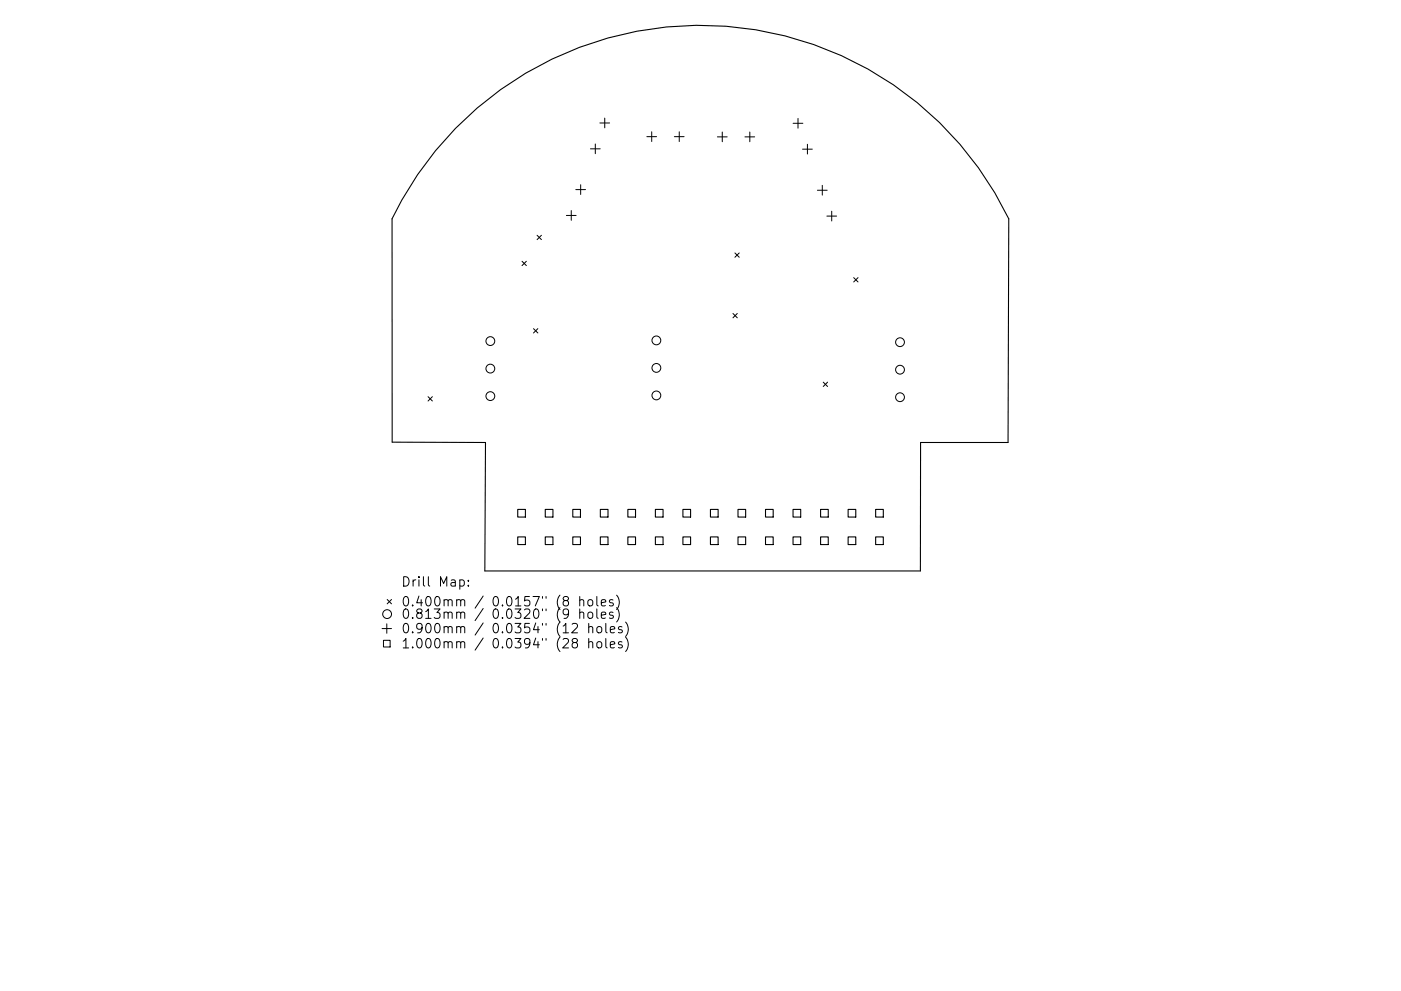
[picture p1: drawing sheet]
<svg xmlns="http://www.w3.org/2000/svg" width="297mm" height="210mm" viewBox="0 0 297 210" stroke-linecap="round" stroke-linejoin="round" font-family="sans-serif">
<defs><g id="words">
<g font-size="2.8">
<text x="85" y="124.5">Drill Map:</text>
<text x="85" y="128.7">0.400mm / 0.0157&quot; (8 holes)</text>
<text x="85" y="131.3">0.813mm / 0.0320&quot; (9 holes)</text>
<text x="85" y="134.4">0.900mm / 0.0354&quot; (12 holes)</text>
<text x="85" y="137.6">1.000mm / 0.0394&quot; (28 holes)</text>
</g>
</g></defs>
<g fill="none" stroke="#000" stroke-width=".23">
<path d="M96.6 27.3a72.6 72.6 0 0 1 117.3 19.1l-.2 47.5h-18.5l-.1 27.2h-92.3l.1-27.2-19.8-.1v-47.4a72.6 72.6 0 0 1 13.5-19.1zM109.8 108.1h1.6v1.6h-1.6zM109.8 113.9h1.6v1.6h-1.6zM115.6 108.1h1.6v1.6h-1.6zM115.6 113.9h1.6v1.6h-1.6zM121.4 108.1h1.7v1.6h-1.7zM121.4 113.9h1.7v1.6h-1.7zM127.3 108.1h1.6v1.6h-1.6zM127.3 113.9h1.6v1.6h-1.6zM133.1 108.1h1.6v1.6h-1.6zM133.1 113.9h1.6v1.6h-1.6zM139 108.1h1.6v1.6h-1.6z"/>
<path d="M139 113.9h1.6v1.6h-1.6zM144.8 108.1h1.6v1.6h-1.6zM144.8 113.9h1.6v1.6h-1.6zM150.6 108.1h1.7v1.6h-1.7zM150.6 113.9h1.7v1.6h-1.7zM156.5 108.1h1.6v1.6h-1.6zM156.5 113.9h1.6v1.6h-1.6zM162.3 108.1h1.6v1.6h-1.6zM162.3 113.9h1.6v1.6h-1.6zM168.1 108.1h1.7v1.6h-1.7zM168.1 113.9h1.7v1.6h-1.7zM174 108.1h1.6v1.6h-1.6z"/>
<path d="M174 113.9h1.6v1.6h-1.6zM179.8 108.1h1.6v1.6h-1.6zM179.8 113.9h1.6v1.6h-1.6zM185.7 108.1h1.6v1.6h-1.6zM185.7 113.9h1.6v1.6h-1.6z"/>
</g>
<g fill="none" stroke="#000" stroke-width=".21">
<path d="M123.1 39.2v2.1M125.2 31.6h2.1M126.2 30.5v2.1M127.2 26.1h2M128.2 25.1v2M137.1 29h2.1M138.2 28v2M143 29h2M144 28v2M152.1 29h2.1M153.1 28v2.1M157.9 29h2.1"/>
<path d="M159 28v2.1M168.2 26.2h2M169.2 25.1v2.1M170.2 31.6h2M171.2 30.6v2.1M174.3 39.3v2.1M110.7 55.4l.9 1M111.6 55.4l-.9 1M113.9 49.9l.9 .9M114.8 49.9l-.9 .9M120.1 45.7h2.1M121.1 44.7v2"/>
<path d="M122.1 40.2h2M155.8 53.7l.9 .9M156.7 53.7l-.9 .9M173.3 40.4h2.1M175.3 45.8h2.1M176.3 44.8v2.1M181 58.9l.9 .9M181.9 58.9l-.9 .9M113.1 69.7l.9 .9M114 69.7l-.9 .9M155.4 66.5l.9 .9M156.3 66.5l-.9 .9"/>
<path d="M90.8 84.2l.9 .9M91.7 84.2l-.9 .9M174.5 81.1l1 .9M175.5 81.1l-1 .9M81 133.4h2M81.3 135.9h1.4v1.4h-1.4zM82 132.4v2M82.1 127.2l.9 .9M83 127.2l-.9 .9M97.5 123.1l.6-.1 .3 .4v.6l-.1 .3h-.8M99.3 124.2v.2M99.3 123.1v.2"/>
<path d="M121.3 132.5l.3-.2 .7 .1a.54 .54 0 0 1 0 .7l-1.1 1.2h1.2M121.7 136.3l-.4-.4 .1-.2 .3-.2 .6 .1 .1 .2-.1 .3-.8 .3-.2 .3v.4l.4 .4h.4l.3-.4v-.4l-.3-.4M122.9 127.4l.3-.2 .5 .1 .1 1.3M122.9 130.1a.5 .5 0 0 1 .9 0v1.1M122.9 126.6v2M122.9 129.2v2M124.7 127.4l.3-.2a.54 .54 0 0 1 .7 .4v.6a.54 .54 0 0 1-.5 .4 .54 .54 0 0 1-.6-.4zM124.7 130.1a.54 .54 0 0 1 .6-.2 .54 .54 0 0 1 .4 .3v.6a.54 .54 0 0 1-.5 .4 .54 .54 0 0 1-.6-.4zM124.8 133.1a.5 .5 0 0 1 .9 .1v1.1M124.8 136.3a.5 .5 0 0 1 .9 .1v1.1M124.8 132.3v2M124.8 135.5v2"/>
<path d="M126.5 126.6v1.7l.3 .3M126.5 129.2v1.7l.3 .3M126.6 133.1a.54 .54 0 0 1 .6-.2 .54 .54 0 0 1 .4 .4v.6a.54 .54 0 0 1-.5 .4 .54 .54 0 0 1-.6-.4zM126.6 136.3a.54 .54 0 0 1 .6-.2 .54 .54 0 0 1 .4 .4l-.1 .8a.54 .54 0 0 1-.5 .2 .54 .54 0 0 1-.5-.4zM127.5 127.9l.9-.2-.1-.4-.5-.1-.3 .3 .1 1h.7M127.5 130.5l.9-.2-.1-.3-.5-.1-.3 .2 .1 1h.7M128.4 132.3v1.7l.3 .3M128.4 135.5v1.7l.3 .3M129.4 133.6l.9-.2v-.4l-.6-.1-.3 .3 .1 1h.8M129.4 136.8l.9-.2v-.4l-.6-.1-.3 .3 .1 1h.8M130 127.3l-.5-.1-.3 .3 .1 .3 .7 .2v.5h-.8M130 130l-.5-.1-.3 .2 .1 .3 .7 .2v.5h-.8"/>
<path d="M130.7 126.3a2.29 2.29 0 0 1 0 3M130.7 128.9a2.29 2.29 0 0 1 0 3.1M131.9 133l-.5-.1-.3 .3 .1 .3 .7 .2v.5h-.8M131.9 136.2l-.5-.1-.3 .3 .1 .3 .7 .2v.5h-.8M132.6 132a2.29 2.29 0 0 1 0 3M132.6 135.2a2.29 2.29 0 0 1 0 3"/>
<circle cx="104" cy="72.4" r=".93"/>
<circle cx="104" cy="78.2" r=".93"/>
<circle cx="139.2" cy="72.2" r=".93"/>
<circle cx="139.2" cy="78.1" r=".93"/>
<circle cx="190.8" cy="78.4" r=".93"/>
<circle cx="190.8" cy="72.6" r=".93"/>
<circle cx="104" cy="84" r=".93"/>
<circle cx="139.2" cy="83.9" r=".93"/>
<circle cx="190.8" cy="84.3" r=".93"/>
<circle cx="82.1" cy="130.3" r=".93"/>
</g>
<use href="#words"/>
</svg>
